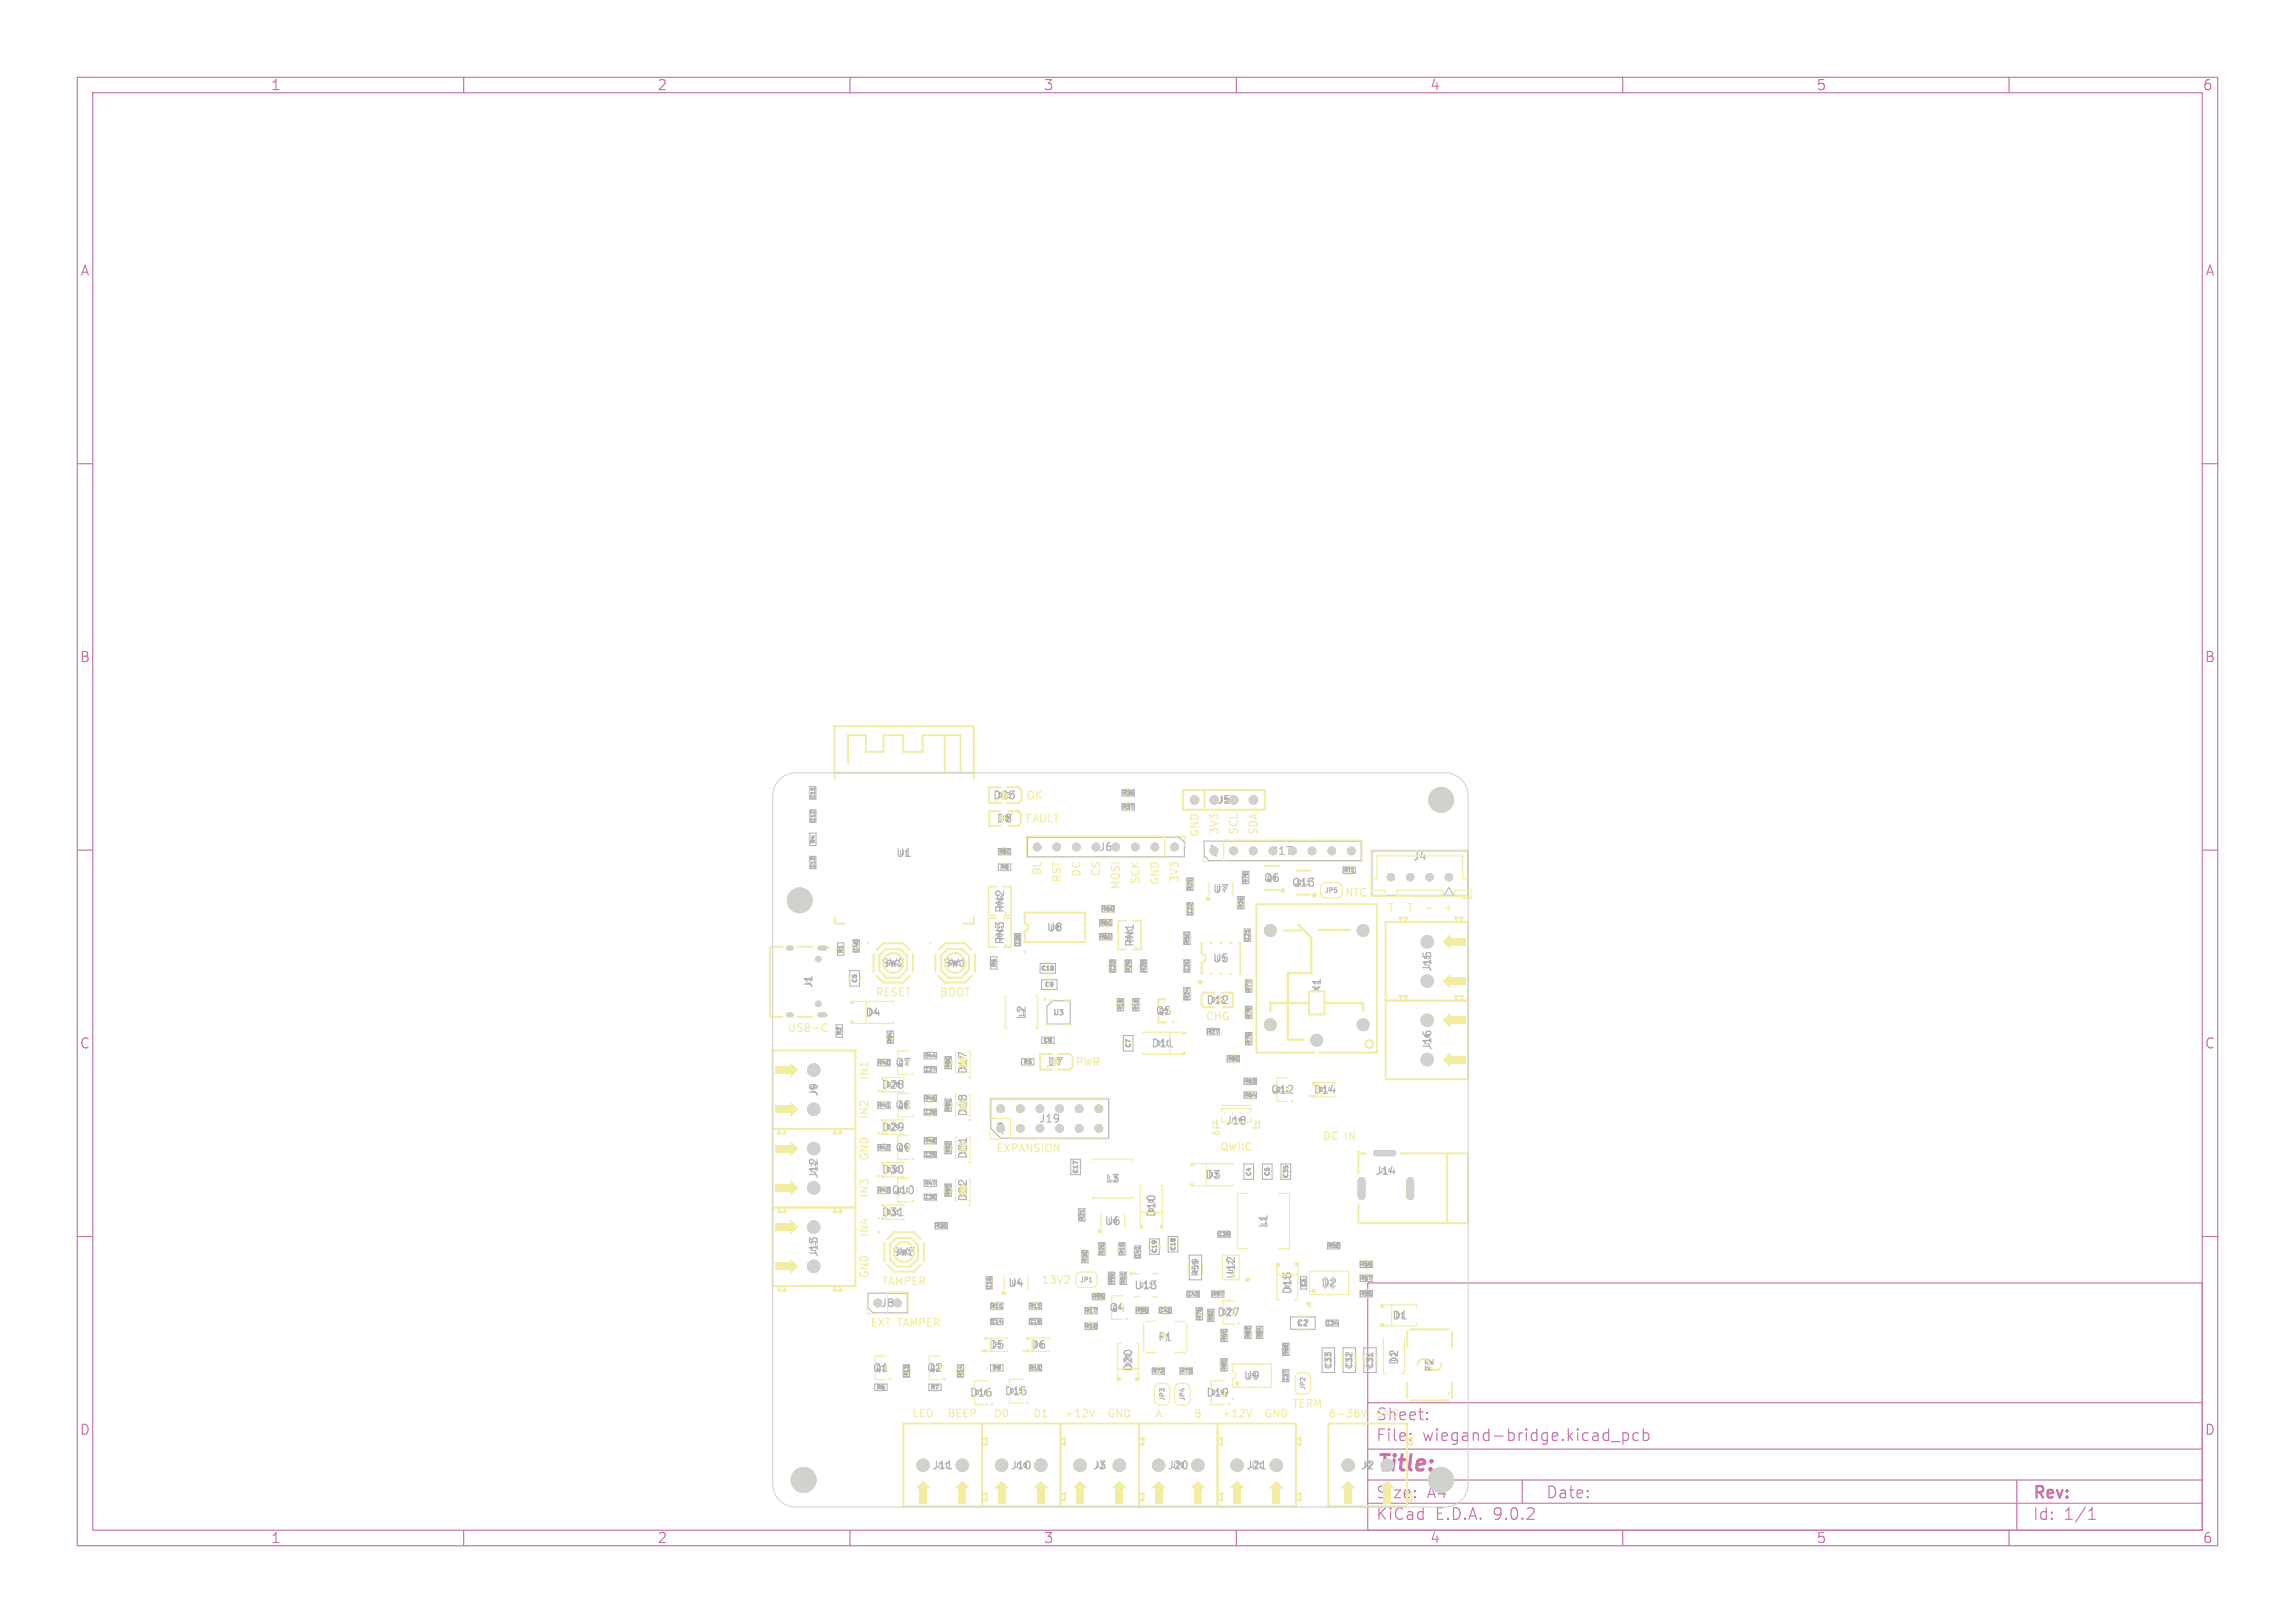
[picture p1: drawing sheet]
<svg xmlns="http://www.w3.org/2000/svg" width="297mm" height="210mm" viewBox="0 0 297 210" stroke-linecap="round" stroke-linejoin="round" font-family="sans-serif">
<defs><g id="words">
<text font-size="2.8" fill="#d0d2cd" x="178" y="190.9">Title:</text>
<g font-size="2.1" fill="#c872ab">
<text x="178" y="184">Sheet:</text>
<text x="178" y="186.7">File:</text>
<text x="184.1" y="186.7">wiegand-bridge.kicad_pcb</text>
<text x="178" y="196.9">KiCad</text>
<text x="184.7" y="194.1">A4</text>
<text x="185.7" y="196.9">E.D.A.</text>
<text x="193.3" y="196.9">9.0.2</text>
<text x="200" y="194.1">Date:</text>
<text x="263" y="194.3">Rev:</text>
<text x="263" y="196.9">Id:</text>
<text x="267.1" y="196.9">1/1</text>
</g>
<text font-size="2.1" fill="#f2eda1" x="178" y="194.1">Size:</text>
<g font-size="1.8" fill="#c872ab">
<text x="35" y="11.9">1</text>
<text x="85" y="11.9">2</text>
<text x="135" y="11.9">3</text>
<text x="185" y="11.9">4</text>
<text x="235" y="11.9">5</text>
<text x="285" y="11.9">6</text>
<text x="10.3" y="35.9">A</text>
<text x="285.4" y="35.9">A</text>
<text x="10.3" y="85.9">B</text>
<text x="285.3" y="85.9">B</text>
<text x="10.3" y="135.9">C</text>
<text x="285.3" y="135.9">C</text>
<text x="10.3" y="185.9">D</text>
<text x="285.3" y="185.9">D</text>
<text x="35" y="199.9">1</text>
<text x="85" y="199.9">2</text>
<text x="135" y="199.9">3</text>
<text x="185" y="199.9">4</text>
<text x="235" y="199.9">5</text>
<text x="285" y="199.9">6</text>
</g>
<g font-size="1.4" fill="#f2eda1">
<text x="128.4" y="103.6">D23</text>
<text x="128.9" y="106.6">D8</text>
<text x="132.6" y="106.6">FAULT</text>
<text x="132.8" y="103.6">OK</text>
<text x="134.9" y="113.4" transform="rotate(-90 134.9 113.4)">BL</text>
<text x="140" y="113.6" transform="rotate(-90 140 113.6)">DC</text>
<text x="142.6" y="113.5" transform="rotate(-90 142.6 113.5)">CS</text>
<text x="155.3" y="108.4" transform="rotate(-90 155.3 108.4)">GND</text>
<text x="157.9" y="108.1" transform="rotate(-90 157.9 108.1)">3V3</text>
<text x="160.4" y="108.1" transform="rotate(-90 160.4 108.1)">SCL</text>
<text x="162.9" y="108.2" transform="rotate(-90 162.9 108.2)">SDA</text>
<text x="130.1" y="118.2" transform="rotate(-90 130.1 118.2)">RN2</text>
<text x="137.5" y="114.3" transform="rotate(-90 137.5 114.3)">RST</text>
<text x="145.1" y="115.2" transform="rotate(-90 145.1 115.2)">MOSI</text>
<text x="147.6" y="114.5" transform="rotate(-90 147.6 114.5)">SCK</text>
<text x="150.2" y="114.6" transform="rotate(-90 150.2 114.6)">GND</text>
<text x="152.7" y="114.3" transform="rotate(-90 152.7 114.3)">3V3</text>
<text x="174" y="116.2">NTC</text>
<text x="179.5" y="118.2">T</text>
<text x="182" y="118.2">T</text>
<text x="186.8" y="118.2">+</text>
<text x="130.1" y="122.3" transform="rotate(-90 130.1 122.3)">RN3</text>
<text x="146.9" y="122.6" transform="rotate(-90 146.9 122.6)">RN1</text>
<text x="113.2" y="129.1">RESET</text>
<text x="121.5" y="129.1">BOOT</text>
<text x="149.5" y="131.5">Q5</text>
<text x="156" y="130.1">D12</text>
<text x="101.9" y="133.7">USB-C</text>
<text x="156" y="132.2">CHG</text>
<text x="112.6" y="139.8" transform="rotate(-90 112.6 139.8)">IN1</text>
<text x="114" y="141.1">D28</text>
<text x="115.8" y="143.7">Q8</text>
<text x="115.8" y="138.2">Q7</text>
<text x="125.3" y="139.1" transform="rotate(-90 125.3 139.1)">D17</text>
<text x="135.5" y="138.1">D7</text>
<text x="139.1" y="138.1">PWR</text>
<text x="169.9" y="141.7">D14</text>
<text x="112.6" y="144.9" transform="rotate(-90 112.6 144.9)">IN2</text>
<text x="114" y="146.6">D29</text>
<text x="115.8" y="149.2">Q9</text>
<text x="125.3" y="144.6" transform="rotate(-90 125.3 144.6)">D18</text>
<text x="128.8" y="149.3">EXPANSION</text>
<text x="157.8" y="149.1">QWIIC</text>
<text x="158.5" y="145.7">J18</text>
<text x="171.1" y="147.7">DC</text>
<text x="174.1" y="147.7">IN</text>
<text x="112.6" y="155.1" transform="rotate(-90 112.6 155.1)">IN3</text>
<text x="112.6" y="150.3" transform="rotate(-90 112.6 150.3)">GND</text>
<text x="114" y="152.1">D30</text>
<text x="125.3" y="155.6" transform="rotate(-90 125.3 155.6)">D22</text>
<text x="125.3" y="150.1" transform="rotate(-90 125.3 150.1)">D21</text>
<text x="112.6" y="160.1" transform="rotate(-90 112.6 160.1)">IN4</text>
<text x="114" y="157.6">D31</text>
<text x="112.6" y="165.5" transform="rotate(-90 112.6 165.5)">GND</text>
<text x="114" y="166.5">TAMPER</text>
<text x="134.7" y="166.3">13V2</text>
<text x="112.6" y="171.9">EXT TAMPER</text>
<text x="143.5" y="169.9">Q4</text>
<text x="149.8" y="173.7">F1</text>
<text x="112.9" y="177.7">Q1</text>
<text x="119.9" y="177.7">Q2</text>
<text x="118" y="183.6">LED</text>
<text x="122.5" y="183.6">BEEP</text>
<text x="125.4" y="180.9">D16</text>
<text x="128.5" y="183.6">D0</text>
<text x="129.9" y="180.7">D15</text>
<text x="133.6" y="183.6">D1</text>
<text x="137.7" y="183.6">+12V</text>
<text x="143.2" y="183.6">GND</text>
<text x="149.4" y="183.6">A</text>
<text x="154.4" y="183.6">B</text>
<text x="156" y="180.9">D19</text>
<text x="158" y="183.6">+12V</text>
<text x="163.5" y="183.6">GND</text>
<text x="167.2" y="182.3">TERM</text>
<text x="171.9" y="183.6">6-36V</text>
<text x="177.9" y="183.6">GND</text>
</g>
<g font-size="1.4" fill="#afafaf">
<text x="157.4" y="104.2">J5</text>
<text x="115.9" y="111.1">U1</text>
<text x="142.1" y="110.3">J6</text>
<text x="182.8" y="111.5">J4</text>
<text x="156.9" y="115.7">U7</text>
<text x="163.5" y="114.3">Q6</text>
<text x="167.1" y="114.9">Q13</text>
<text x="114" y="125.3">SW2</text>
<text x="122" y="125.3">SW1</text>
<text x="135.4" y="120.7">U8</text>
<text x="156.9" y="124.7">U5</text>
<text x="185.4" y="125.9" transform="rotate(-90 185.4 125.9)">J15</text>
<text x="105.3" y="128" transform="rotate(-90 105.3 128)">J1</text>
<text x="111.9" y="131.7">D4</text>
<text x="171.1" y="128.6" transform="rotate(-90 171.1 128.6)">K1</text>
<text x="132.9" y="132" transform="rotate(-90 132.9 132)">L2</text>
<text x="148.9" y="135.7">D11</text>
<text x="185.4" y="136" transform="rotate(-90 185.4 136)">J16</text>
<text x="106" y="142" transform="rotate(-90 106 142)">J9</text>
<text x="164.4" y="141.7">Q12</text>
<text x="134.4" y="145.5">J19</text>
<text x="106" y="152.6" transform="rotate(-90 106 152.6)">J12</text>
<text x="115.3" y="154.7">Q10</text>
<text x="143" y="153.2">L3</text>
<text x="155.9" y="152.7">D3</text>
<text x="177.9" y="152.2">J14</text>
<text x="142.9" y="158.7">U6</text>
<text x="149.7" y="157.6" transform="rotate(-90 149.7 157.6)">D10</text>
<text x="164.2" y="159" transform="rotate(-90 164.2 159)">L1</text>
<text x="106" y="162.8" transform="rotate(-90 106 162.8)">J13</text>
<text x="115.4" y="162.7">SW3</text>
<text x="130.4" y="166.7">U4</text>
<text x="146.7" y="167">U13</text>
<text x="160" y="165.6" transform="rotate(-90 160 165.6)">U12</text>
<text x="167.3" y="167.6" transform="rotate(-90 167.3 167.6)">D13</text>
<text x="157.4" y="170.5">D27</text>
<text x="180.1" y="170.9">D1</text>
<text x="127.9" y="174.7">D5</text>
<text x="133.3" y="174.7">D6</text>
<text x="146.7" y="177.6" transform="rotate(-90 146.7 177.6)">D20</text>
<text x="160.9" y="178.7">U9</text>
<text x="181.1" y="176.7" transform="rotate(-90 181.1 176.7)">D2</text>
<text x="185.7" y="177.6" transform="rotate(-90 185.7 177.6)">F2</text>
<text x="120.5" y="190.3">J11</text>
<text x="130.7" y="190.3">J10</text>
<text x="141.3" y="190.3">J3</text>
<text x="151" y="190.3">J20</text>
<text x="161.2" y="190.3">J21</text>
<text x="176" y="190.3">J2</text>
</g>
<g font-size="1.4" fill="#d0d2cd">
<text x="164.5" y="110.8">J17</text>
<text x="170.9" y="166.7">U2</text>
</g>
<g font-size="1.1" fill="#f2eda1">
<text x="155.3" y="165.3" transform="rotate(-90 155.3 165.3)">R59</text>
<text x="167.7" y="171.8">C2</text>
<text x="172.5" y="177.3" transform="rotate(-90 172.5 177.3)">C33</text>
<text x="175.2" y="177.3" transform="rotate(-90 175.2 177.3)">C32</text>
<text x="177.9" y="177.3" transform="rotate(-90 177.9 177.3)">C31</text>
</g>
<text font-size="1" fill="#afafaf" x="136.2" y="131.5">U3</text>
<g font-size=".8" fill="#f2eda1">
<text x="105.6" y="106.5" transform="rotate(-90 105.6 106.5)">C12</text>
<text x="105.6" y="103.5" transform="rotate(-90 105.6 103.5)">C11</text>
<text x="129.1" y="103.3">D23</text>
<text x="129.3" y="106.3">D8</text>
<text x="145.1" y="104.8">R37</text>
<text x="145.1" y="103">R36</text>
<text x="105.6" y="112.5" transform="rotate(-90 105.6 112.5)">C13</text>
<text x="105.6" y="109.3" transform="rotate(-90 105.6 109.3)">R4</text>
<text x="129.1" y="110.6">R81</text>
<text x="129.3" y="112.6">R8</text>
<text x="173.7" y="113">RT1</text>
<text x="142.2" y="119.8">R61</text>
<text x="142.5" y="118">R60</text>
<text x="154.4" y="118.5" transform="rotate(-90 154.4 118.5)">C22</text>
<text x="154.4" y="115.3" transform="rotate(-90 154.4 115.3)">R25</text>
<text x="161" y="117.7" transform="rotate(-90 161 117.7)">R26</text>
<text x="161.6" y="114.5" transform="rotate(-90 161.6 114.5)">R76</text>
<text x="109.2" y="123.5" transform="rotate(-90 109.2 123.5)">R1</text>
<text x="111.2" y="123.3" transform="rotate(-90 111.2 123.3)">C40</text>
<text x="129" y="125.3" transform="rotate(-90 129 125.3)">R5</text>
<text x="132.1" y="122.5" transform="rotate(-90 132.1 122.5)">C36</text>
<text x="134.7" y="125.7">C10</text>
<text x="142.2" y="121.6">R62</text>
<text x="144.4" y="125.9" transform="rotate(-90 144.4 125.9)">C23</text>
<text x="146.4" y="125.9" transform="rotate(-90 146.4 125.9)">R29</text>
<text x="148.4" y="125.9" transform="rotate(-90 148.4 125.9)">R28</text>
<text x="154" y="125.9" transform="rotate(-90 154 125.9)">C20</text>
<text x="154" y="122.3" transform="rotate(-90 154 122.3)">R50</text>
<text x="161.8" y="121.9" transform="rotate(-90 161.8 121.9)">C21</text>
<text x="111" y="127.3" transform="rotate(-90 111 127.3)">C6</text>
<text x="135.1" y="127.8">C9</text>
<text x="145.4" y="130.9" transform="rotate(-90 145.4 130.9)">R15</text>
<text x="147.4" y="130.9" transform="rotate(-90 147.4 130.9)">R16</text>
<text x="154" y="129.5" transform="rotate(-90 154 129.5)">R24</text>
<text x="156.7" y="129.8">D12</text>
<text x="162" y="131.9" transform="rotate(-90 162 131.9)">R78</text>
<text x="162" y="128.5" transform="rotate(-90 162 128.5)">R77</text>
<text x="109" y="134.1" transform="rotate(-90 109 134.1)">R2</text>
<text x="113.5" y="137.9">R40</text>
<text x="115.6" y="135.1" transform="rotate(-90 115.6 135.1)">R94</text>
<text x="119.5" y="137">R44</text>
<text x="132.3" y="137.8">R3</text>
<text x="134.9" y="135">C8</text>
<text x="135.9" y="137.8">D7</text>
<text x="146.4" y="135.7" transform="rotate(-90 146.4 135.7)">C7</text>
<text x="156.1" y="133.9">R27</text>
<text x="158.7" y="137.4">R80</text>
<text x="162" y="135.3" transform="rotate(-90 162 135.3)">R79</text>
<text x="113.5" y="143.4">R41</text>
<text x="119.5" y="142.5">R45</text>
<text x="119.5" y="138.8">C27</text>
<text x="123.1" y="143.9" transform="rotate(-90 123.1 143.9)">R91</text>
<text x="123.1" y="138.4" transform="rotate(-90 123.1 138.4)">R90</text>
<text x="125" y="143.9" transform="rotate(-90 125 143.9)">D18</text>
<text x="125" y="138.4" transform="rotate(-90 125 138.4)">D17</text>
<text x="160.9" y="140.3">R63</text>
<text x="160.9" y="142.1">R64</text>
<text x="165" y="141.4">Q12</text>
<text x="113.5" y="148.9">R42</text>
<text x="119.5" y="144.3">C28</text>
<text x="119.5" y="148">R46</text>
<text x="119.5" y="149.8">C29</text>
<text x="123.1" y="149.4" transform="rotate(-90 123.1 149.4)">R92</text>
<text x="125" y="149.4" transform="rotate(-90 125 149.4)">D21</text>
<text x="113.5" y="154.4">R43</text>
<text x="115.9" y="154.4">Q10</text>
<text x="119.5" y="155.3">C30</text>
<text x="119.5" y="153.5">R47</text>
<text x="123.1" y="154.9" transform="rotate(-90 123.1 154.9)">R93</text>
<text x="125" y="154.9" transform="rotate(-90 125 154.9)">D22</text>
<text x="139.6" y="151.9" transform="rotate(-90 139.6 151.9)">C17</text>
<text x="162" y="152.3" transform="rotate(-90 162 152.3)">C4</text>
<text x="164.4" y="152.3" transform="rotate(-90 164.4 152.3)">C5</text>
<text x="166.8" y="152.5" transform="rotate(-90 166.8 152.5)">C35</text>
<text x="120.9" y="159">R35</text>
<text x="140.4" y="158.1" transform="rotate(-90 140.4 158.1)">R21</text>
<text x="152.2" y="161.9" transform="rotate(-90 152.2 161.9)">C18</text>
<text x="157.5" y="160.1">C39</text>
<text x="171.7" y="161.6">R58</text>
<text x="128.4" y="166.9" transform="rotate(-90 128.4 166.9)">C16</text>
<text x="140.8" y="163.5" transform="rotate(-90 140.8 163.5)">R30</text>
<text x="143" y="162.5" transform="rotate(-90 143 162.5)">R20</text>
<text x="144.3" y="166.3" transform="rotate(-90 144.3 166.3)">R96</text>
<text x="145.6" y="162.5" transform="rotate(-90 145.6 162.5)">R19</text>
<text x="145.8" y="166.3" transform="rotate(-90 145.8 166.3)">R51</text>
<text x="147.6" y="162.9" transform="rotate(-90 147.6 162.9)">C41</text>
<text x="149.8" y="162.2" transform="rotate(-90 149.8 162.2)">C19</text>
<text x="153.5" y="167.9">C43</text>
<text x="156.7" y="167.9">R97</text>
<text x="159.7" y="165" transform="rotate(-90 159.7 165)">U12</text>
<text x="169.1" y="166.7" transform="rotate(-90 169.1 166.7)">C3</text>
<text x="175.9" y="165.8">R57</text>
<text x="175.9" y="167.8">R55</text>
<text x="175.9" y="164">R56</text>
<text x="128.1" y="171.4">C14</text>
<text x="128.1" y="169.4">R11</text>
<text x="133.1" y="169.4">R12</text>
<text x="133.1" y="171.4">C15</text>
<text x="140.3" y="170">R17</text>
<text x="140.3" y="172">R18</text>
<text x="141.2" y="168.2">R99</text>
<text x="146.9" y="170">R95</text>
<text x="149.9" y="170">C42</text>
<text x="150.2" y="173.4">F1</text>
<text x="155.6" y="170.9" transform="rotate(-90 155.6 170.9)">R75</text>
<text x="157.1" y="171.1" transform="rotate(-90 157.1 171.1)">R82</text>
<text x="158.1" y="170.2">D27</text>
<text x="158.8" y="173.7" transform="rotate(-90 158.8 173.7)">R65</text>
<text x="161.9" y="173.3" transform="rotate(-90 161.9 173.3)">R83</text>
<text x="163.4" y="173.3" transform="rotate(-90 163.4 173.3)">R84</text>
<text x="171.5" y="171.6">C34</text>
<text x="113.3" y="179.9">R6</text>
<text x="117.7" y="178.3" transform="rotate(-90 117.7 178.3)">R13</text>
<text x="120.3" y="179.9">R7</text>
<text x="124.7" y="178.3" transform="rotate(-90 124.7 178.3)">R14</text>
<text x="128.3" y="177.4">R9</text>
<text x="133.1" y="177.4">R10</text>
<text x="149" y="177.8">R72</text>
<text x="152.6" y="177.8">R73</text>
<text x="158.8" y="177.5" transform="rotate(-90 158.8 177.5)">R85</text>
<text x="166.8" y="178.9" transform="rotate(-90 166.8 178.9)">C37</text>
<text x="166.8" y="175.5" transform="rotate(-90 166.8 175.5)">R68</text>
</g>
<g font-size=".8" fill="#afafaf">
<text x="157.8" y="103.9">J5</text>
<text x="116.3" y="110.8">U1</text>
<text x="152.4" y="110.2" transform="rotate(-90 152.4 110.2)">J6</text>
<text x="157.5" y="111" transform="rotate(-90 157.5 111)">J17</text>
<text x="186.9" y="113.9">J4</text>
<text x="129.8" y="117.6" transform="rotate(-90 129.8 117.6)">RN2</text>
<text x="157.3" y="115.4">U7</text>
<text x="163.9" y="114">Q6</text>
<text x="167.7" y="114.6">Q13</text>
<text x="171.4" y="115.6">JP5</text>
<text x="114.6" y="125">SW2</text>
<text x="122.6" y="125">SW1</text>
<text x="129.8" y="121.7" transform="rotate(-90 129.8 121.7)">RN3</text>
<text x="135.8" y="120.4">U8</text>
<text x="146.6" y="122" transform="rotate(-90 146.6 122)">RN1</text>
<text x="157.3" y="124.4">U5</text>
<text x="185.1" y="125.3" transform="rotate(-90 185.1 125.3)">J15</text>
<text x="105" y="127.6" transform="rotate(-90 105 127.6)">J1</text>
<text x="112.3" y="131.4">D4</text>
<text x="132.6" y="131.6" transform="rotate(-90 132.6 131.6)">L2</text>
<text x="149.9" y="131.2">Q5</text>
<text x="170.8" y="128.2" transform="rotate(-90 170.8 128.2)">K1</text>
<text x="116.2" y="137.9">Q7</text>
<text x="149.6" y="135.4">D11</text>
<text x="185.1" y="135.4" transform="rotate(-90 185.1 135.4)">J16</text>
<text x="105.7" y="141.6" transform="rotate(-90 105.7 141.6)">J9</text>
<text x="114.7" y="140.8">D28</text>
<text x="116.2" y="143.4">Q8</text>
<text x="170.6" y="141.4">D14</text>
<text x="114.7" y="146.3">D29</text>
<text x="116.2" y="148.9">Q9</text>
<text x="129.9" y="146.9" transform="rotate(-90 129.9 146.9)">J19</text>
<text x="159.1" y="145.4">J18</text>
<text x="105.7" y="152" transform="rotate(-90 105.7 152)">J12</text>
<text x="114.7" y="151.8">D30</text>
<text x="143.4" y="152.9">L3</text>
<text x="156.3" y="152.4">D3</text>
<text x="178.5" y="151.9">J14</text>
<text x="114.7" y="157.3">D31</text>
<text x="143.3" y="158.4">U6</text>
<text x="149.4" y="156.9" transform="rotate(-90 149.4 156.9)">D10</text>
<text x="163.9" y="158.6" transform="rotate(-90 163.9 158.6)">L1</text>
<text x="105.7" y="162.2" transform="rotate(-90 105.7 162.2)">J13</text>
<text x="116" y="162.4">SW3</text>
<text x="130.8" y="166.4">U4</text>
<text x="139.7" y="166">JP1</text>
<text x="147.3" y="166.7">U13</text>
<text x="167" y="166.9" transform="rotate(-90 167 166.9)">D13</text>
<text x="114" y="169.2" transform="rotate(-90 114 169.2)">J8</text>
<text x="143.9" y="169.6">Q4</text>
<text x="180.5" y="170.6">D1</text>
<text x="113.3" y="177.4">Q1</text>
<text x="120.3" y="177.4">Q2</text>
<text x="128.3" y="174.4">D5</text>
<text x="133.7" y="174.4">D6</text>
<text x="146.4" y="176.9" transform="rotate(-90 146.4 176.9)">D20</text>
<text x="161.3" y="178.4">U9</text>
<text x="169" y="179.9" transform="rotate(-90 169 179.9)">JP2</text>
<text x="180.8" y="176.3" transform="rotate(-90 180.8 176.3)">D2</text>
<text x="185.4" y="177.2" transform="rotate(-90 185.4 177.2)">F2</text>
<text x="126.1" y="180.6">D16</text>
<text x="130.6" y="180.4">D15</text>
<text x="150.8" y="181.3" transform="rotate(-90 150.8 181.3)">JP3</text>
<text x="153.4" y="181.3" transform="rotate(-90 153.4 181.3)">JP4</text>
<text x="156.7" y="180.6">D19</text>
<text x="121.1" y="190">J11</text>
<text x="131.3" y="190">J10</text>
<text x="141.7" y="190">J3</text>
<text x="151.6" y="190">J20</text>
<text x="161.8" y="190">J21</text>
<text x="176.4" y="190">J2</text>
</g>
<text font-size=".8" fill="#d0d2cd" x="171.3" y="166.4">U2</text>
</g></defs>
<g fill="none" stroke="#c872ab" stroke-width=".15">
<path d="M10 10h277v190h-277zM12 12h273v186h-273zM60 10v2M110 10v2M160 10v2M210 10v2M260 10v2M10 60h2M285 60h2M10 110h2M285 110h2M10 160h2"/>
<path d="M177 166h108v32h-108zM285 160h2M60 198v2M110 198v2M160 198v2M177 194.5h108M177 191.5h108M177 187.5h108M177 181.5h108M182.5 186.3h.1l-.1 .1M182.5 186.3v.1M182.5 185.5v.1"/>
<path d="M182.5 185.5h.1l-.1 .1M184.7 183.6v.1M184.7 183.6h-.1l.1 .1M184.7 182.8v.1M184.7 182.8h-.1l.1 .1M197 191.5v3M208.5 186.5h1.2M210 198v2M210 185.4v1.5M210 185.5l.5-.1 .2 .3v.4l-.1 .2-.1 .1-.5-.1M212 185.5l-.4-.1-.3 .3v.4l.2 .2 .1 .1 .4-.1M212.7 185.5l.4-.1 .3 .3v.4l-.2 .2-.1 .1-.4-.1"/>
<path d="M212.7 184.9v1.5M260 198v2M261 191.5v6.5M270.3 196.6h.9M270.3 195.5l.4-.4v1.5"/>
</g>
<g fill="none" stroke="#afafaf" stroke-width=".15">
<path d="M102.7 116v1M102.7 116.4h.6M103.3 116v1M103.7 117h.6M103.7 116.2l.3-.2v1M185.7 103v1M185.7 103.4h.6M186.3 103v1M186.7 103.1l.4-.1 .2 .1v.1l-.6 .8h.6M151.2 135.5h.6M116.3 157.3h.6M125.1 147.2v.6"/>
<path d="M114.5 168.1v.7v.1l-.2 .2M115.2 168.5l-.2-.2 .2-.2h.1l.2 .1-.2 .3M115.2 168.5l-.2 .2v.3l.2 .1 .2-.1 .1-.1v-.3l-.2-.1M115.2 168.5h.1M103.2 191.4h.6M103.2 191v1M103.8 191v1M104.2 191h.6l-.3 .3 .3 .1v.5l-.2 .1-.4-.1M122.6 190.1h.5M163.2 190.1h.6M185.7 191v1M185.7 191.4h.6"/>
<path d="M186.3 191v1M187 190.9l-.3 .7h.7M187.2 191.3v.7"/>
</g>
<g fill="none" stroke="#afafaf" stroke-width=".13">
<path d="M103 116.2v.6M103 116.5h.4M103.4 116.2v.6M103.6 116.8h.4M103.6 116.3l.2-.1v.6M104.8 109.4v-1.6h.8v1.6M104.8 103.4v-1.6h.8v1.6M104.8 104.8v1.6M104.8 110.8v1.6M105.5 101.8v.4M105.6 104.8v1.6M105.6 110.8v1.6"/>
<path d="M129.2 111.8h1.6v.8h-1.6M129.2 109.8h1.6v.8h-1.6M130.4 110.5h.4M132.9 108.3h19.7l.7 .7v1.9h-20.4zM142.3 119h1.6v.8h-1.6M142.6 117.2h1.6M142.6 118h1.6M143.5 119.7h.4M145.2 104h1.6M145.2 104.8h1.6M145.2 102.2h1.6M145.2 103h1.6"/>
<path d="M153.6 113.6v1.6M153.6 116.8v1.6M154.4 116.8v1.6M154.4 113.6v1.6M155.8 108.8h20.3v2.6h-19.6l-.7-.7zM160.2 116v1.6M160.8 112.8v1.6M161 116v1.6M161.6 112.8v1.6M173.8 112.2h1.6M173.8 113h1.6M177.6 110.1h12.3v5.8h-12.3z"/>
<path d="M186 103.2v.6M186 103.5h.4M186.4 103.2v.6M186.6 103.2h.3l.1 .1-.4 .5h.4M186.9 115.9l.6-1 .6 1M108.2 134.2v-1.6h.8v1.6M108.4 123.6v-1.6h.8v1.6M110 125.6h1.2v2h-1.2zM110.4 121.6v1.6M111.2 121.6v1.6M113.6 137.1h1.6M113.6 137.9h1.6"/>
<path d="M114.8 133.4v1.6M115.6 133.4v1.6M119.6 136.2h1.6M119.6 137h1.6M119.6 138h1.6M119.6 138.8h1.6M122.3 136.7v1.6M123.1 136.7v1.6M128.2 125.4v-1.6h.8v1.6M131.3 120.8v1.6M132.1 120.8v1.6M132.2 137h1.6v.8h-1.6"/>
<path d="M134.6 124.7h2v1.2h-2zM134.8 134.2h1.6v.8h-1.6M134.8 126.8h2v1.2h-2zM136.2 129.5h2.3v3h-3v-2.3zM142.3 120.8h1.6M142.3 121.6h1.6M143.6 124.2v1.6M144.4 124.2v1.6M144.6 129.2v1.6M145.4 134h1.2v2h-1.2zM145.4 129.2v1.6M145.6 124.2v1.6"/>
<path d="M146.4 124.2v1.6M146.6 129.2v1.6M147.4 129.2v1.6M147.6 124.2v1.6M148.4 124.2v1.6M153.2 120.6v1.6M153.2 127.8v1.6M153.2 124.2v1.6M154 124.2v1.6M154 120.6v1.6M154 127.8v1.6M156.2 133.1h1.6"/>
<path d="M156.2 133.9h1.6M158.8 136.6h1.6M158.8 137.4h1.6M161 139.5h1.6M161 121.8v-1.6h.8v1.6M161.2 126.8v1.6M161.2 130.2v1.6M161.2 133.6v1.6M161.7 120.2v.4M162 126.8v1.6M162 130.2v1.6M162 133.6v1.6"/>
<path d="M113.6 142.6h1.6v.8h-1.6M113.6 153.6h1.6M113.6 154.4h1.6M113.6 148.1h1.6M113.6 148.9h1.6M114.8 143.3h.4M119.6 154.5h1.6M119.6 155.3h1.6M119.6 143.5h1.6M119.6 144.3h1.6M119.6 147.2h1.6M119.6 148h1.6"/>
<path d="M119.6 141.7h1.6M119.6 142.5h1.6M119.6 152.7h1.6M119.6 153.5h1.6M119.6 149h1.6M119.6 149.8h1.6M121 158.2h1.6M121 159h1.6M122.3 143.8v-1.6h.8v1.6M122.3 147.7v1.6M122.3 153.2v1.6M123 142.2v.4"/>
<path d="M123.1 147.7v1.6M123.1 153.2v1.6M128.2 142.2h15.3v5.1h-14l-1.3-1.3zM138.6 150h1.2v2h-1.2zM139.6 158v-1.6h.8v1.6M140.3 156.4v.4M157.6 159.3h1.6M161 150.6h1.2v2h-1.2zM161 140.3h1.6M161 141.3h1.6M161 142.1h1.6M163.4 150.6h1.2v2h-1.2z"/>
<path d="M165.8 150.6h1.2v2h-1.2zM112.3 167.3h5.1v2.6h-4.4l-.7-.7zM113.2 179.1h1.6v.8h-1.6M116.9 176.6v1.6M117.7 176.6v1.6M120.2 179.1h1.6v.8h-1.6M123.9 176.6v1.6M124.7 176.6v1.6M127.6 165.2v1.6M128.2 168.6h1.6v.8h-1.6M128.2 170.6h1.6M128.2 171.4h1.6"/>
<path d="M128.2 176.6h1.6v.8h-1.6M128.4 165.2v1.6M129.4 169.3h.4M133.2 168.6h1.6M133.2 169.4h1.6M133.2 170.6h1.6M133.2 171.4h1.6M133.2 176.6h1.6M133.2 177.4h1.6M140 161.8v1.6M140.4 169.2h1.6M140.4 170h1.6"/>
<path d="M140.4 171.2h1.6M140.4 172h1.6M140.8 161.8v1.6M141 165.9h.3M141.3 167.4h1.6M141.3 168.2h1.6M142.2 160.8v1.6M143 160.8v1.6M143.4 164.6v1.6M144.3 164.6v1.6M144.8 160.8v1.6M144.9 166.2v-1.6h.9v1.6"/>
<path d="M145.6 160.8v1.6M145.6 164.6v.4M146.8 162.8v-1.6h.8v1.6M147 169.1h1.6M147 170h1.6M147.5 161.2v.4M148.8 160.3h1.2v2h-1.2zM149.1 177h1.6M149.1 177.8h1.6M150 169.2h1.6M150 170h1.6M151.2 160h1.2v2h-1.2z"/>
<path d="M152.7 177h1.6M152.7 177.8h1.6M153.6 167.1h1.6M153.6 167.9h1.6M153.9 162.4h1.6v3.2h-1.6zM154.8 169.2v1.6M155.6 169.2v1.6M156.3 169.4v1.6M156.8 167h1.6M156.8 167.9h1.6M157.6 160.1h1.6M158 172v1.6"/>
<path d="M158 175.8v1.6M158.8 172v1.6M158.8 175.8v1.6M161.1 171.6v1.6M161.9 171.6v1.6M162.6 171.6v1.6M163.4 171.6v1.6M166 173.8v1.6M166 177.2v1.6M166.8 177.2v1.6M166.8 173.8v1.6M167 170.4h3.2v1.6h-3.2z"/>
<path d="M168.3 166.8v-1.6h.8v1.6M171.1 174.4h1.6v3.2h-1.6zM171.6 170.8h1.6M171.6 171.6h1.6M171.8 160.8h1.6M171.8 161.6h1.6M173.8 174.4h1.6v3.2h-1.6zM176 165h1.6M176 165.8h1.6M176 167h1.6M176 167.8h1.6M176 163.2h1.6"/>
<path d="M176 164h1.6M176.5 174.4h1.6v3.2h-1.6zM177.7 175v.4M103.5 191.5h.4M103.5 191.2v.6M103.9 191.2v.6M104.1 191.2h.4l-.2 .2 .2 .1v.2h-.4M186 191.2v.6M186 191.5h.4M186.4 191.2v.6M186.8 191.1l-.2 .5h.4M186.9 191.4v.4"/>
</g>
<g fill="none" stroke="#afafaf" stroke-width=".3">
<circle cx="164.4" cy="132.6" r=".15"/>
<circle cx="176.4" cy="132.6" r=".15"/>
</g>
<g fill="#afafaf" stroke="#afafaf" stroke-width=".13">
<circle cx="139.8" cy="189.6" r=".8"/>
<circle cx="144.9" cy="189.6" r=".8"/>
<circle cx="103.5" cy="116.5" r="1.6"/>
<circle cx="176.4" cy="132.6" r=".76"/>
<circle cx="176.4" cy="120.4" r=".76"/>
<circle cx="164.4" cy="120.4" r=".76"/>
<circle cx="164.4" cy="132.6" r=".76"/>
<circle cx="170.4" cy="134.6" r=".76"/>
<circle cx="105.3" cy="148.6" r=".8"/>
<circle cx="105.3" cy="153.7" r=".8"/>
<circle cx="184.7" cy="126.9" r=".8"/>
<circle cx="184.7" cy="121.9" r=".8"/>
<circle cx="186.5" cy="191.5" r="1.6"/>
<circle cx="105.3" cy="138.5" r=".8"/>
<circle cx="105.3" cy="143.5" r=".8"/>
<circle cx="184.7" cy="137.1" r=".8"/>
<circle cx="184.7" cy="132" r=".8"/>
<circle cx="160.1" cy="189.6" r=".8"/>
<circle cx="165.2" cy="189.6" r=".8"/>
<circle cx="105.3" cy="158.8" r=".8"/>
<circle cx="105.3" cy="163.9" r=".8"/>
<circle cx="152" cy="109.6" r=".5"/>
<circle cx="149.5" cy="109.6" r=".5"/>
<circle cx="146.9" cy="109.6" r=".5"/>
<circle cx="144.4" cy="109.6" r=".5"/>
<circle cx="141.8" cy="109.6" r=".5"/>
<circle cx="139.3" cy="109.6" r=".5"/>
<circle cx="136.8" cy="109.6" r=".5"/>
<circle cx="134.2" cy="109.6" r=".5"/>
<circle cx="119.5" cy="189.6" r=".8"/>
<circle cx="124.5" cy="189.6" r=".8"/>
<circle cx="154.6" cy="103.5" r=".55"/>
<circle cx="157.1" cy="103.5" r=".55"/>
<circle cx="159.7" cy="103.5" r=".55"/>
<circle cx="162.2" cy="103.5" r=".55"/>
<circle cx="174.5" cy="189.6" r=".8"/>
<circle cx="105.9" cy="124.1" r=".35"/>
<circle cx="105.9" cy="129.9" r=".35"/>
<circle cx="187.5" cy="113.5" r=".47"/>
<circle cx="185" cy="113.5" r=".47"/>
<circle cx="182.5" cy="113.5" r=".47"/>
<circle cx="180" cy="113.5" r=".47"/>
<circle cx="113.6" cy="168.6" r=".5"/>
<circle cx="116.1" cy="168.6" r=".5"/>
<circle cx="157.1" cy="110.1" r=".5"/>
<circle cx="159.6" cy="110.1" r=".5"/>
<circle cx="162.2" cy="110.1" r=".5"/>
<circle cx="167.3" cy="110.1" r=".5"/>
<circle cx="169.8" cy="110.1" r=".5"/>
<circle cx="172.3" cy="110.1" r=".5"/>
<circle cx="174.9" cy="110.1" r=".5"/>
<circle cx="186.5" cy="103.5" r="1.6"/>
<circle cx="104" cy="191.5" r="1.6"/>
<circle cx="149.9" cy="189.6" r=".8"/>
<circle cx="155" cy="189.6" r=".8"/>
<circle cx="129.5" cy="146" r=".5"/>
<circle cx="129.5" cy="143.5" r=".5"/>
<circle cx="132" cy="146" r=".5"/>
<circle cx="132" cy="143.5" r=".5"/>
<circle cx="134.6" cy="146" r=".5"/>
<circle cx="134.6" cy="143.5" r=".5"/>
<circle cx="137.1" cy="146" r=".5"/>
<circle cx="137.1" cy="143.5" r=".5"/>
<circle cx="139.7" cy="146" r=".5"/>
<circle cx="139.7" cy="143.5" r=".5"/>
<circle cx="142.2" cy="146" r=".5"/>
<circle cx="142.2" cy="143.5" r=".5"/>
<circle cx="129.6" cy="189.6" r=".8"/>
<circle cx="134.7" cy="189.6" r=".8"/>
</g>
<path d="M102 122.7h.4M102 131.3h.4M106.1 122.7h.7M106.1 131.3h.7" fill="none" stroke="#afafaf" stroke-width=".6"/>
<path d="M178.1 149.2h2.2" fill="none" stroke="#afafaf" stroke-width=".8"/>
<path d="M176.2 152.8v2M182.5 152.8v2" fill="none" stroke="#afafaf" stroke-width="1"/>
<path d="M184.6 117.5h.8M106.6 132.5h.2l.2 .1M107 133.4l-.2 .1-.2-.1M112.3 137.4v.6M161.6 139.4h.4M114.2 155.9h2.8v.2M114.7 156v1.7M117 157.6v.2h-2.8M158.2 162.4h2.2v3.2h-2.2zM141.7 182.4l-.3 1M162 182.4l-.3 1M176.2 182.4l.3 1 .3-1" fill="none" stroke="#f2eda1" stroke-width=".15"/>
<circle cx="161.4" cy="165.6" r=".15" fill="none" stroke="#f2eda1" stroke-width=".3"/>
<g fill="#f2eda1" stroke="#f2eda1" stroke-width=".13">
<circle cx="161.8" cy="165.5" r=".1"/>
<circle cx="113.7" cy="157.7" r=".11"/>
</g>
<path d="M114 155.8h.3v.4h-.3z" fill="#f2eda1"/>
<path d="M104.7 102.5v.2M143.2 117.1h.4M122.2 153.8v.4" fill="none" stroke="#f2eda1" stroke-width=".15"/>
<path d="M137.2 184.2h10.2v10.7h-10.2zM147.4 193.5l.6-.3v1l-.6-.3M147.4 186.3l.6-.3v1l-.6-.3" fill="none" stroke="#f2eda1" stroke-width=".25"/>
<circle cx="137.2" cy="194.9" r=".1" fill="#f2eda1" stroke="#f2eda1" stroke-width=".13"/>
<g fill="#f2eda1">
<path d="M139.8 191.6l1 1h-2z"/>
<path d="M144.9 191.6l1 1h-2z"/>
<path d="M139.3 192.6h1v2h-1z"/>
<path d="M144.4 192.6h1v2h-1z"/>
</g>
<g fill="none" stroke="#f2eda1" stroke-width=".25">
<path d="M163.7 112.1h1.8M163.7 115.2h1.8M121 123.4v2.4M121.4 126.3l.9 .9h2.6l.9-.9M121.4 122.9l.9-.8h2.6l.9 .8M122.6 122.8h1.9l.9 .9v1.8l-1 1h-1.7l-.9-.9v-2zM126.2 123.4v2.4"/>
<circle cx="123.6" cy="124.6" r="1.28"/>
</g>
<g fill="#f2eda1" stroke="#f2eda1" stroke-width=".13">
<circle cx="120.4" cy="122" r=".1"/>
<circle cx="118.1" cy="144.4" r=".11"/>
<circle cx="125.5" cy="150.4" r=".1"/>
<circle cx="166" cy="115" r=".11"/>
<circle cx="166" cy="115.3" r=".24"/>
<circle cx="169.6" cy="141.8" r=".11"/>
</g>
<path d="M135.5 134.1h.2M116.2 143.5v1h1.4M117.6 141.5h-1.4v1M123.7 149.9h.2M123.9 147.1h-.2v2.8M125.3 147.1h.2v2.8M170.1 140.1h2.8v.2M170.1 141.9h2.8M170.6 140.1v1.8M141 169.1h.4M154.7 169.8v.4" fill="none" stroke="#f2eda1" stroke-width=".15"/>
<path d="M169.9 140h.3v.3h-.3z" fill="#f2eda1"/>
<path d="M135.3 124.6h.6M127.6 173.1h2.8v.2M128.2 173.1v1.8M128.3 173.1v1.8M130.4 174.7v.2h-2.8M139.9 162.4v.4M153.8 163.3v1.4" fill="none" stroke="#f2eda1" stroke-width=".15"/>
<circle cx="127.1" cy="174.8" r=".1" fill="#f2eda1" stroke="#f2eda1" stroke-width=".13"/>
<g fill="#f2eda1">
<path d="M127.4 173.1h.3v.3h-.3z"/>
<path d="M127.4 174.6h.3v.3h-.3z"/>
</g>
<path d="M154.4 150.6h5.2v.2M156.1 150.6v2.8M159.6 153.2v.2h-5.2M153.3 176.9h.4" fill="none" stroke="#f2eda1" stroke-width=".15"/>
<circle cx="154.4" cy="153.3" r=".11" fill="#f2eda1" stroke="#f2eda1" stroke-width=".13"/>
<g fill="#f2eda1">
<path d="M154 150.5h.5v.4h-.5z"/>
<path d="M154 153.1h.5v.4h-.5z"/>
</g>
<g fill="none" stroke="#f2eda1" stroke-width=".15">
<path d="M145.8 103.9h.4M160.1 116.6v.4M174.4 112.1h.4M109.9 126.3v.6M131.2 121.5v.2M132.8 136.9h.4M142.9 120.7h.4M161.1 130.8v.4M120.3 154.4h.2M122.2 148.3v.4M161.6 141.2h.4M113.8 179h.4"/>
<path d="M133.8 168.5h.4M141.9 167.2h.5M146.8 164.8h.7M146.8 167.8h.7M149.1 164.8h.7M149.1 167.8h.7M151.1 160.7v.6M156.2 170v.4M159.5 176.5h5v3h-5v-1.1a.44 .44 0 0 0 .4-.4 .44 .44 0 0 0-.4-.4zM162.5 172.2v.4M165.9 174.4v.4M172.4 160.7h.4"/>
<path d="M176.6 164.9h.4M176.6 166.9h.4"/>
</g>
<g fill="none" stroke="#f2eda1" stroke-width=".25">
<path d="M166.1 120.4h2.3M169.4 128.3h2v3h-2zM170.1 136.2h-7.5v-19.2h15.6v19.2h-7.5M100 146.1h10.7v10.1h-10.7zM101 156.2l-.3 .6h1l-.3-.6M108.2 156.2l-.3 .6h1l-.3-.6M182.1 172.3v2M182.1 178.9v2M182.5 172h5M186.5 176.4a.8 .8 0 0 1-.8 .9 .8 .8 0 0 1-.7-1 .76 .76 0 0 0-.9-.4 .76 .76 0 0 0-.6 .7M187.9 172.3v2M187.9 178.9v2"/>
<path d="M182.5 181.2h5"/>
<circle cx="177.2" cy="135.1" r=".5"/>
</g>
<g fill="none" stroke="#f2eda1" stroke-width=".3">
<path d="M168.1 119.7l1.6 1.7v4.5h-3v8.6h1.9M169.3 129.8h-4.9v1M170.7 120.3h4M171.4 129.8h5v1"/>
<circle cx="160.1" cy="179" r=".15"/>
</g>
<g fill="#f2eda1" stroke="#f2eda1" stroke-width=".13">
<circle cx="178.2" cy="136.2" r=".11"/>
<circle cx="146.4" cy="164.8" r=".15"/>
<circle cx="146.8" cy="164.8" r=".1"/>
<circle cx="187.5" cy="180.3" r=".1"/>
<circle cx="159.5" cy="181" r=".11"/>
<circle cx="100" cy="146.1" r=".1"/>
</g>
<g fill="#f2eda1">
<path d="M102.3 147.6l1 1-1 1z"/>
<path d="M102.3 152.7l1 1-1 1z"/>
<path d="M100.3 148.1h2v1h-2z"/>
<path d="M100.3 153.2h2v1h-2z"/>
</g>
<path d="M161.5 154.4h-1.4v7.2h1.4M165.5 154.4h1.4v7.2h-1.4M132.4 178.5h-1.8v1M130.6 180.5v1h1.8" fill="none" stroke="#f2eda1" stroke-width=".15"/>
<g fill="#f2eda1" stroke="#f2eda1" stroke-width=".13">
<circle cx="132.9" cy="181.5" r=".1"/>
<circle cx="166.8" cy="161.5" r=".1"/>
<circle cx="190" cy="129.5" r=".11"/>
</g>
<path d="M179.3 119.3h10.7v10.2h-10.7zM181.4 119.3l-.3-.6h1l-.3 .6M188.6 119.3l-.3-.6h1l-.3 .6" fill="none" stroke="#f2eda1" stroke-width=".25"/>
<g fill="#f2eda1">
<path d="M187.7 120.9v2l-1-1z"/>
<path d="M187.7 125.9v2l-1-1z"/>
<path d="M187.7 121.4h2v1h-2z"/>
<path d="M187.7 126.4h2v1h-2z"/>
</g>
<path d="M133 173.1h2.8v.2M133.5 173.1v1.8M133.7 173.1v1.8M135.8 174.7v.2h-2.8M148 171.2v3.6M148.3 175h1.2M148.3 171h1.2M152 175h1.3M152.1 171h1.2M153.6 171.2v3.6" fill="none" stroke="#f2eda1" stroke-width=".15"/>
<circle cx="132.5" cy="174.8" r=".1" fill="#f2eda1" stroke="#f2eda1" stroke-width=".13"/>
<g fill="#f2eda1">
<path d="M132.8 173.1h.3v.3h-.3z"/>
<path d="M132.8 174.6h.3v.3h-.3z"/>
</g>
<g fill="none" stroke="#f2eda1" stroke-width=".25">
<path d="M100 135.9h10.7v10.2h-10.7zM113.1 123.4v2.4M113.4 126.3l.9 .9h2.6l.9-.9M113.4 122.9l.9-.8h2.6l.9 .8M113.8 123.6l.8-.8h1.9l.9 .9v1.8l-1 1h-1.7l-.9-.9zM118.1 123.4v2.4M101 146.1l-.3 .6h1l-.3-.6M108.2 146.1l-.3 .6h1l-.3-.6"/>
<circle cx="115.6" cy="124.6" r="1.28"/>
</g>
<g fill="#f2eda1" stroke="#f2eda1" stroke-width=".13">
<circle cx="112.3" cy="122" r=".11"/>
<circle cx="100" cy="135.9" r=".1"/>
</g>
<path d="M122.2 142.8v.4M167.9 170.3h1.4" fill="none" stroke="#f2eda1" stroke-width=".15"/>
<g fill="#f2eda1">
<path d="M102.3 137.5l1 1-1 1z"/>
<path d="M102.3 142.5l1 1-1 1z"/>
<path d="M100.3 138h2v1h-2z"/>
<path d="M100.3 143h2v1h-2z"/>
</g>
<path d="M127.9 178.7h-1.8v1M157.9 176.4v.4M178.7 168.8l4.7 .1M179 173.1v4.7h.4M180.1 168.8v2.8M181.3 177.8h.4M181.8 173.1l-.1 4.7M183.4 171.2v.4h-4.7M183.4 168.9v.4M126.1 180.7v1h1.8" fill="none" stroke="#f2eda1" stroke-width=".15"/>
<g fill="#f2eda1" stroke="#f2eda1" stroke-width=".13">
<circle cx="128.4" cy="181.7" r=".11"/>
<circle cx="178.7" cy="171.5" r=".11"/>
</g>
<g fill="#f2eda1">
<path d="M178.6 168.8h.4v.4h-.4z"/>
<path d="M178.6 171.2h.5v.4h-.5z"/>
</g>
<path d="M129.8 111.7h.4M160.9 120.9v.2M128.9 170.5h.2" fill="none" stroke="#f2eda1" stroke-width=".15"/>
<path d="M157.1 128.5h-1.2l-.4 .3v1.2l.4 .4M158.1 128.5l1.5-.1v1.9h-1.4M179.3 129.5h10.7v10.1h-10.7zM181.4 129.5l-.3-.6h1l-.3 .6M188.6 129.5l-.3-.6h1l-.3 .6" fill="none" stroke="#f2eda1" stroke-width=".25"/>
<g fill="#f2eda1" stroke="#f2eda1" stroke-width=".13">
<circle cx="155.9" cy="128.5" r=".12"/>
<circle cx="190" cy="139.6" r=".11"/>
</g>
<g fill="#f2eda1">
<path d="M187.7 131v2l-1-1z"/>
<path d="M187.7 136.1v2l-1-1z"/>
<path d="M187.7 131.5h2v1h-2z"/>
<path d="M187.7 136.6h2v1h-2z"/>
</g>
<g fill="none" stroke="#f2eda1" stroke-width=".15">
<path d="M145.8 102.1h.4M153.5 117.5v.2M173.7 114.9a.7 .7 0 0 0-.7-.7h-1.4a.7 .7 0 0 0-.7 .7v.6a.7 .7 0 0 0 .7 .7h1.4a.7 .7 0 0 0 .7-.7M114.7 134v.4M161.1 127.4v.4M114.2 142.5h.4M114.2 150.4h2.8v.2M114.2 152.3h2.8M114.7 150.5v1.7M116.2 149v1h1.4M116.2 154.5v1h1.4M117.6 147h-1.4v1"/>
<path d="M117.6 152.5h-1.4v1M138.5 150.7v.6M113.3 177.5v1h1.4M114.7 175.5h-1.4v1M165.9 177.9v.2"/>
</g>
<g fill="#f2eda1" stroke="#f2eda1" stroke-width=".13">
<circle cx="118.1" cy="150" r=".11"/>
<circle cx="118.1" cy="155.4" r=".11"/>
<circle cx="115.2" cy="178.5" r=".1"/>
<circle cx="113.7" cy="152.1" r=".11"/>
</g>
<path d="M114 150.3h.3v.4h-.3z" fill="#f2eda1"/>
<path d="M104.7 105.5v.2M135.5 126.7h.6M147.5 124.8v.4M120.3 143.4h.2M139.5 157v.4M163.3 151.3v.6M157.9 172.6v.4" fill="none" stroke="#f2eda1" stroke-width=".15"/>
<path d="M132.6 119.5v-1.4h7.8v3.8h-7.8v-1.4a.47 .47 0 0 0 .5-.5 .47 .47 0 0 0-.5-.5M149.9 131.4v.9h1M150.9 129.3h-1v.9M157.6 184.2h10.1v10.7h-10.1zM167.7 193.5l.6-.3v1l-.6-.3M167.7 186.3l.6-.3v1l-.6-.3" fill="none" stroke="#f2eda1" stroke-width=".25"/>
<g fill="#f2eda1" stroke="#f2eda1" stroke-width=".13">
<circle cx="132.6" cy="123.2" r=".1"/>
<circle cx="151.8" cy="132.3" r=".11"/>
<circle cx="157.6" cy="194.9" r=".1"/>
</g>
<g fill="#f2eda1">
<path d="M160.1 191.6l1 1h-2z"/>
<path d="M165.2 191.6l1 1h-2z"/>
<path d="M159.6 192.6h1v2h-1z"/>
<path d="M164.7 192.6h1v2h-1z"/>
</g>
<path d="M104.7 111.5v.2M108.1 133.2v.4M114.2 139.4h2.8v.2M114.7 139.5v1.7M114.2 153.5h.4M114.2 141.3h2.8M128.8 168.5h.4M139.4 164.8l.4-.2h1.5a.7 .7 0 0 1 .7 .7v.6a.7 .7 0 0 1-.7 .7h-1.4a.7 .7 0 0 1-.7-.7v-.7zM172.3 170.7h.2" fill="none" stroke="#f2eda1" stroke-width=".15"/>
<path d="M136.2 136.4h-1.6v2h1.6M136.9 136.4h1.5l.4 .4M138.8 138l-.4 .4h-1.5" fill="none" stroke="#f2eda1" stroke-width=".25"/>
<circle cx="113.7" cy="141.1" r=".11" fill="#f2eda1" stroke="#f2eda1" stroke-width=".13"/>
<path d="M114 139.3h.3v.4h-.3z" fill="#f2eda1"/>
<path d="M123.7 138.9h.2M123.9 136.1h-.2v2.8M125.5 136.1v2.8M156.8 133h.4" fill="none" stroke="#f2eda1" stroke-width=".15"/>
<g fill="#f2eda1" stroke="#f2eda1" stroke-width=".13">
<circle cx="125.5" cy="139.4" r=".1"/>
<circle cx="100" cy="156.2" r=".1"/>
</g>
<path d="M100 156.2h10.7v10.2h-10.7zM101 166.4l-.3 .6h1l-.3-.6M108.2 166.4l-.3 .6h1l-.3-.6" fill="none" stroke="#f2eda1" stroke-width=".25"/>
<g fill="#f2eda1">
<path d="M102.3 157.8l1 1-1 1z"/>
<path d="M102.3 162.9l1 1-1 1z"/>
<path d="M100.3 158.3h2v1h-2z"/>
<path d="M100.3 163.4h2v1h-2z"/>
</g>
<g fill="none" stroke="#f2eda1" stroke-width=".15">
<path d="M132.8 108.2h17.9v2.8h-17.9zM152 108.2h1.4v1.4M153.5 114.2v.4M110.3 122.3v.2M120.2 136.1h.4M130.3 128.9h-.2v4.2h.2M134.1 128.9h.2v4.2h-.2M166.7 139.5h-1.4v1M165.3 141.5v1h1.4M142.1 161.4v.4M143.3 165.2v.4M144.7 161.4v.4"/>
<path d="M144.8 165.2v.4M149.6 179.2l.4-.2h.7a.7 .7 0 0 1 .7 .7v1.4a.7 .7 0 0 1-.7 .7h-.6a.7 .7 0 0 1-.7-.7v-1.5zM167.8 177.8l.4-.2h.7a.7 .7 0 0 1 .7 .7v1.4a.7 .7 0 0 1-.7 .7h-.6a.7 .7 0 0 1-.7-.7v-1.5zM169.5 164.5h5v3h-5z"/>
</g>
<g fill="#f2eda1" stroke="#f2eda1" stroke-width=".13">
<circle cx="167.2" cy="142.4" r=".11"/>
<circle cx="169.5" cy="169" r=".11"/>
<circle cx="134.2" cy="133" r=".1"/>
<circle cx="116.9" cy="194.9" r=".1"/>
</g>
<path d="M129.6 101.9h-1.6v2h1.6M130.3 101.9h1.5l.4 .4v1.2l-.4 .4h-1.5M116.9 184.2h10.2v10.7h-10.2zM127.1 193.5l.6-.3v1l-.6-.3M127.1 186.3l.6-.3v1l-.6-.3" fill="none" stroke="#f2eda1" stroke-width=".25"/>
<g fill="none" stroke="#f2eda1" stroke-width=".3">
<circle cx="169.3" cy="168.7" r=".15"/>
<circle cx="170" cy="167" r=".15"/>
</g>
<g fill="#f2eda1">
<path d="M119.5 191.6l1 1h-2z"/>
<path d="M124.5 191.6l1 1h-2z"/>
<path d="M119 192.6h1v2h-1z"/>
<path d="M124 192.6h1v2h-1z"/>
</g>
<g fill="none" stroke="#f2eda1" stroke-width=".15">
<path d="M142.9 118.9h.4M156.5 114.1v1.8M159.5 114.1v1.8M143.5 124.9v.2M120.2 147.1h.4M147.6 156.9h2.8M147.8 153.4h-.2v5.2M150.4 153.4h-.2M150.4 153.4v5.2M158.3 159.2h.2M133.9 170.5h.2M149.7 176.9h.4"/>
<path d="M154.3 166.9h.2"/>
</g>
<circle cx="156.3" cy="116.3" r=".15" fill="none" stroke="#f2eda1" stroke-width=".3"/>
<g fill="#f2eda1" stroke="#f2eda1" stroke-width=".13">
<circle cx="156.5" cy="116.4" r=".11"/>
<circle cx="153.1" cy="104.8" r=".11"/>
<circle cx="150.3" cy="158.6" r=".11"/>
</g>
<path d="M153.1 102.2h10.6v2.6h-10.6zM155.9 102.2v2.6" fill="none" stroke="#f2eda1" stroke-width=".25"/>
<g fill="#f2eda1">
<path d="M147.5 158.5h.4v.5h-.4z"/>
<path d="M150.1 158.5h.4v.5h-.4z"/>
</g>
<path d="M144.6 177.1h2.8M144.7 173.8l-.1 4.7M144.7 173.8h.4M147 173.8h.4v4.7" fill="none" stroke="#f2eda1" stroke-width=".15"/>
<circle cx="147.3" cy="178.5" r=".1" fill="#f2eda1" stroke="#f2eda1" stroke-width=".13"/>
<g fill="#f2eda1">
<path d="M144.6 178.2h.4v.4h-.4z"/>
<path d="M147 178.1h.4v.5h-.4z"/>
</g>
<path d="M120.2 141.6h.4M148.7 161v.6" fill="none" stroke="#f2eda1" stroke-width=".15"/>
<path d="M171.9 184.2h10.2v10.7h-10.2zM182.1 186.3l.6-.3v1l-.6-.3" fill="none" stroke="#f2eda1" stroke-width=".25"/>
<circle cx="171.9" cy="194.9" r=".1" fill="#f2eda1" stroke="#f2eda1" stroke-width=".13"/>
<g fill="#f2eda1">
<path d="M173.5 192.6l1-1 1 1z"/>
<path d="M178.5 192.6l1-1 1 1z"/>
<path d="M174 192.6h1v2h-1z"/>
</g>
<path d="M99.8 131.6h1.4M101.2 122.5h-1.6v9M103.2 131.6h2M103.2 122.5h2" fill="none" stroke="#f2eda1" stroke-width=".25"/>
<g fill="#f2eda1" stroke="#f2eda1" stroke-width=".13">
<circle cx="107.3" cy="122.5" r=".1"/>
<circle cx="113.7" cy="146.7" r=".11"/>
</g>
<path d="M114.2 144.9h2.8v.2M114.2 146.8h2.8M114.7 145v1.7" fill="none" stroke="#f2eda1" stroke-width=".15"/>
<path d="M114 144.8h.3v.4h-.3z" fill="#f2eda1"/>
<g fill="none" stroke="#f2eda1" stroke-width=".15">
<path d="M129.8 109.7h.4M155.7 110.1v1.4h1.4M158.4 108.7h17.9v2.8h-17.9zM160.7 113.3v.5M177.4 110h12.7v6h-12.7zM177.4 113.7h.8v-2.9h11.1v2.9h.8M177.4 116v-.8h1.8v.8M180.7 116v-.8h6.1v.8M188.2 116v-.8h1.9v.8M190.3 115v1.3h-1.2M110.4 129.6h5.2v.2M112.1 129.6v2.8"/>
<path d="M115.6 132.2v.2h-5.2M122.2 137.3v.4M145.3 134.7v.6M145.5 124.8v.4M161.1 134.2v.4M114.2 148h.4M120.2 152.6h.4M120.3 148.9h.2M123.7 144.4h.2M123.9 141.6h-.2v2.8M125.5 141.6v2.8M112.2 168.6v1.4h1.4"/>
<path d="M114.9 167.2h2.6v2.8h-2.6zM120.3 177.5v1h1.4M121.7 175.5h-1.4v1M123.8 177.2v.4M133.8 176.5h.4M147.6 169h.4M150.7 169h.2M152.2 179.2l.4-.2h.7a.7 .7 0 0 1 .7 .7v1.4a.7 .7 0 0 1-.7 .7h-.6a.7 .7 0 0 1-.7-.7v-1.5zM161 172.2v.4M168.2 165.9v.2M173.7 175.3v1.4M176.4 175.3v1.4"/>
</g>
<path d="M129 118.8h-1.1v3.8h1M129.8 118.8h1v3.8h-1" fill="none" stroke="#f2eda1" stroke-width=".2"/>
<path d="M176.8 149.3h-1v2.5M181.2 149.3h8.8v8.9l-14.2 .1v-2.5M187.2 149.2v9" fill="none" stroke="#f2eda1" stroke-width=".25"/>
<g fill="#f2eda1" stroke="#f2eda1" stroke-width=".13">
<circle cx="175.8" cy="149" r=".1"/>
<circle cx="125.5" cy="144.9" r=".11"/>
<circle cx="122.2" cy="178.5" r=".1"/>
<circle cx="110.4" cy="132.3" r=".1"/>
</g>
<g fill="#f2eda1">
<path d="M110 129.5h.5v.4h-.5z"/>
<path d="M110 132.1h.5v.4h-.5z"/>
</g>
<g fill="none" stroke="#f2eda1" stroke-width=".15">
<path d="M120.3 137.9h.2M147.9 136.2v.2h5.2M147.9 133.6v.2M147.9 133.6h5.2M151.4 133.6v2.8M123.7 155.4h.2M123.9 152.6h-.2v2.8M125.5 152.6v2.8M160.9 151.3v.6M116.8 177.2v.4M120.8 179h.4M128.8 176.5h.4"/>
<path d="M146.7 161.9v.2M176.6 163.1h.4"/>
</g>
<path d="M129.4 105h-1.4v1.9h1.5M130.5 105h1.2l.4 .3v1.2l-.4 .4h-1.2" fill="none" stroke="#f2eda1" stroke-width=".25"/>
<g fill="#f2eda1" stroke="#f2eda1" stroke-width=".13">
<circle cx="131.8" cy="105" r=".12"/>
<circle cx="131.8" cy="106.8" r=".12"/>
<circle cx="125.5" cy="155.9" r=".11"/>
<circle cx="153.1" cy="133.7" r=".1"/>
</g>
<g fill="#f2eda1">
<path d="M153 133.5h.5v.4h-.5z"/>
<path d="M153 136.1h.5v.4h-.5z"/>
</g>
<path d="M104.7 108.4v.4M153.1 121.2v.4M153.1 128.4v.4M142.5 157.1v1.8M145.5 157.1v1.8M141 171.1h.4M143.9 169.7v1h1.4M145.3 167.7h-1.4v1" fill="none" stroke="#f2eda1" stroke-width=".15"/>
<circle cx="142.3" cy="159.3" r=".15" fill="none" stroke="#f2eda1" stroke-width=".3"/>
<g fill="#f2eda1" stroke="#f2eda1" stroke-width=".13">
<circle cx="142.5" cy="159.4" r=".1"/>
<circle cx="155.5" cy="127" r=".1"/>
<circle cx="145.8" cy="170.7" r=".11"/>
<circle cx="108" cy="94" r=".11"/>
<circle cx="147.4" cy="194.9" r=".1"/>
</g>
<g fill="none" stroke="#f2eda1" stroke-width=".25">
<path d="M109.8 98.8v-3.7h2.2v2.2h2.3v-2.2h2.6v2.2h2.5v-2.2h4.9v4.9M122.3 95.1v4.9M108 100.8v-6.8h18v6.8M108 118.7v.8h1.3M108 100h18M126 118.7v.8h-1.3M155.5 124.6v1.4h.1M155.6 122h-.1v1.4a.6 .6 0 0 1 .5 .6 .6 .6 0 0 1-.5 .6M156.6 122h.2M156.6 126h.2M157.9 122h.2M157.9 126h.2"/>
<path d="M159.1 122h.3M159.1 126h.3M160.4 122h.1v4h-.1M147.4 184.2h10.2v10.7h-10.2zM157.6 193.5l.6-.3v1l-.6-.3M157.6 186.3l.6-.3v1l-.6-.3"/>
<circle cx="155.3" cy="127.1" r=".19"/>
</g>
<path d="M129 114.7h-1.1v3.8h1M129.8 114.7h1v3.8h-1" fill="none" stroke="#f2eda1" stroke-width=".2"/>
<g fill="#f2eda1">
<path d="M149.9 191.6l1 1h-2z"/>
<path d="M155 191.6l1 1h-2z"/>
<path d="M149.4 192.6h1v2h-1z"/>
<path d="M154.5 192.6h1v2h-1z"/>
</g>
<g fill="none" stroke="#f2eda1" stroke-width=".15">
<path d="M116.2 138v1h1.4M117.6 136h-1.4v1M135.4 132.4v.2h1M135.7 129.4h.7M137.6 129.4h1v.2M138.6 132.4v.2h-1M144.5 129.8v.4M146.5 129.8v.4M121.6 158.1h.4M141.5 150.2v-.2h5v.2M141.5 154.8v.2h5v-.2M127.5 165.9v.2"/>
<path d="M157.4 166.9h.4M158.2 170.3v1h1.6M158.5 178.7h-1.8v1M159.8 168.3h-1.6v1M165.2 163.5v4.7h.4M165.2 164.9h2.8M167.5 168.2h.4M168 163.5l-.1 4.7M156.7 180.7v1h1.8"/>
</g>
<path d="M135.1 129.4l.3-.3v.3z" fill="#f2eda1" stroke="#f2eda1" stroke-width=".15"/>
<g fill="#f2eda1" stroke="#f2eda1" stroke-width=".13">
<circle cx="159" cy="181.7" r=".1"/>
<circle cx="113.7" cy="159.5" r=".1"/>
<circle cx="118.1" cy="139" r=".11"/>
<circle cx="160.2" cy="171.3" r=".1"/>
<circle cx="141.5" cy="155" r=".11"/>
<circle cx="165.3" cy="163.5" r=".11"/>
</g>
<g fill="none" stroke="#f2eda1" stroke-width=".25">
<path d="M114.4 160.8v2.4M114.8 163.7l.9 .9h2.6l.9-.9M114.8 160.3l.9-.8h2.6l.9 .8M115.2 161l.8-.8h1.9l.9 .9v1.8l-1 1h-1.7l-.9-.9zM119.5 160.8v2.4"/>
<circle cx="117" cy="162" r="1.28"/>
</g>
<g fill="#f2eda1">
<path d="M165.2 163.4h.4v.5h-.4z"/>
<path d="M167.6 163.4h.4v.4h-.4z"/>
</g>
<g fill="none" stroke="#f2eda1" stroke-width=".15">
<path d="M114.2 137h.4M128.1 124.4v.4M153.1 124.9v.2M159.4 136.5h.4M128.1 142.1h15.5v5.3h-12.8v-2.7h-2.7zM128.1 146v1.4h1.4M157 144.9v1h.9M157 145.3h.5M157.5 144.9v1M158.1 143h3.8M158.1 143.9v-.5h3.8v.5M158.5 143.9v.2"/>
<path d="M159.5 143.9v.2M160.5 143.9v.2M161.5 143.9v.2M161.9 144.5v.7h-3.8M162.5 145.3h.5M162.5 144.9v1M163 144.9v1h-.9M130 165.1v1.8M133 165.1v1.8"/>
<circle cx="157.5" cy="146.6" r=".25"/>
</g>
<path d="M167.8 112.7h1.8M167.8 115.8h1.8M127.1 184.2h10.1v10.7h-10.1zM137.2 193.5l.6-.3v1l-.6-.3M137.2 186.3l.6-.3v1l-.6-.3" fill="none" stroke="#f2eda1" stroke-width=".25"/>
<g fill="#f2eda1" stroke="#f2eda1" stroke-width=".13">
<circle cx="170.1" cy="115.7" r=".1"/>
<circle cx="170.1" cy="115.9" r=".25"/>
<circle cx="130" cy="167.4" r=".11"/>
<circle cx="157" cy="146.7" r=".11"/>
<circle cx="127.1" cy="194.9" r=".1"/>
</g>
<circle cx="129.8" cy="167.3" r=".15" fill="none" stroke="#f2eda1" stroke-width=".3"/>
<g fill="#f2eda1">
<path d="M129.6 191.6l1 1h-2z"/>
<path d="M134.7 191.6l1 1h-2z"/>
<path d="M129.1 192.6h1v2h-1z"/>
<path d="M134.2 192.6h1v2h-1z"/>
</g>
<path d="M108.3 122.6v.4M165.7 151.3v.6M171 175.3v1.4" fill="none" stroke="#f2eda1" stroke-width=".15"/>
<path d="M145.8 119.1h-1.1v3.8h1M146.6 119.1h1v3.8h-1" fill="none" stroke="#f2eda1" stroke-width=".2"/>
<g fill="#f2eda1" stroke="#f2eda1" stroke-width=".13">
<circle cx="139.8" cy="189.6" r=".8"/>
<circle cx="144.9" cy="189.6" r=".8"/>
<circle cx="103.5" cy="116.5" r="1.6"/>
<circle cx="176.4" cy="132.6" r=".76"/>
<circle cx="176.4" cy="120.4" r=".76"/>
<circle cx="164.4" cy="120.4" r=".76"/>
<circle cx="164.4" cy="132.6" r=".76"/>
<circle cx="170.4" cy="134.6" r=".76"/>
<circle cx="105.3" cy="148.6" r=".8"/>
<circle cx="105.3" cy="153.7" r=".8"/>
<circle cx="184.7" cy="126.9" r=".8"/>
<circle cx="184.7" cy="121.9" r=".8"/>
<circle cx="186.5" cy="191.5" r="1.6"/>
<circle cx="105.3" cy="138.5" r=".8"/>
<circle cx="105.3" cy="143.5" r=".8"/>
<circle cx="184.7" cy="137.1" r=".8"/>
<circle cx="184.7" cy="132" r=".8"/>
<circle cx="160.1" cy="189.6" r=".8"/>
<circle cx="165.2" cy="189.6" r=".8"/>
<circle cx="105.3" cy="158.8" r=".8"/>
<circle cx="105.3" cy="163.9" r=".8"/>
<circle cx="152" cy="109.6" r=".5"/>
<circle cx="149.5" cy="109.6" r=".5"/>
<circle cx="146.9" cy="109.6" r=".5"/>
<circle cx="144.4" cy="109.6" r=".5"/>
<circle cx="141.8" cy="109.6" r=".5"/>
<circle cx="139.3" cy="109.6" r=".5"/>
<circle cx="136.8" cy="109.6" r=".5"/>
<circle cx="134.2" cy="109.6" r=".5"/>
<circle cx="119.5" cy="189.6" r=".8"/>
<circle cx="124.5" cy="189.6" r=".8"/>
<circle cx="154.6" cy="103.5" r=".55"/>
<circle cx="157.1" cy="103.5" r=".55"/>
<circle cx="159.7" cy="103.5" r=".55"/>
<circle cx="162.2" cy="103.5" r=".55"/>
<circle cx="174.5" cy="189.6" r=".8"/>
<circle cx="105.9" cy="124.1" r=".35"/>
<circle cx="105.9" cy="129.9" r=".35"/>
<circle cx="187.5" cy="113.5" r=".47"/>
<circle cx="185" cy="113.5" r=".47"/>
<circle cx="182.5" cy="113.5" r=".47"/>
<circle cx="180" cy="113.5" r=".47"/>
<circle cx="113.6" cy="168.6" r=".5"/>
<circle cx="116.1" cy="168.6" r=".5"/>
<circle cx="157.1" cy="110.1" r=".5"/>
<circle cx="159.6" cy="110.1" r=".5"/>
<circle cx="162.2" cy="110.1" r=".5"/>
<circle cx="167.3" cy="110.1" r=".5"/>
<circle cx="169.8" cy="110.1" r=".5"/>
<circle cx="172.3" cy="110.1" r=".5"/>
<circle cx="174.9" cy="110.1" r=".5"/>
<circle cx="186.5" cy="103.5" r="1.6"/>
<circle cx="104" cy="191.5" r="1.6"/>
<circle cx="149.9" cy="189.6" r=".8"/>
<circle cx="155" cy="189.6" r=".8"/>
<circle cx="129.5" cy="146" r=".5"/>
<circle cx="129.5" cy="143.5" r=".5"/>
<circle cx="132" cy="146" r=".5"/>
<circle cx="132" cy="143.5" r=".5"/>
<circle cx="134.6" cy="146" r=".5"/>
<circle cx="134.6" cy="143.5" r=".5"/>
<circle cx="137.1" cy="146" r=".5"/>
<circle cx="137.1" cy="143.5" r=".5"/>
<circle cx="139.7" cy="146" r=".5"/>
<circle cx="139.7" cy="143.5" r=".5"/>
<circle cx="142.2" cy="146" r=".5"/>
<circle cx="142.2" cy="143.5" r=".5"/>
<circle cx="129.6" cy="189.6" r=".8"/>
<circle cx="134.7" cy="189.6" r=".8"/>
</g>
<path d="M102 122.7h.4M102 131.3h.4M106.1 122.7h.7M106.1 131.3h.7" fill="none" stroke="#f2eda1" stroke-width=".6"/>
<path d="M178.1 149.2h2.2" fill="none" stroke="#f2eda1" stroke-width=".8"/>
<path d="M176.2 152.8v2M182.5 152.8v2" fill="none" stroke="#f2eda1" stroke-width="1"/>
<path d="M100.9 100.9a3 3 0 0 1 2.1-.9h84a3 3 0 0 1 3 3v89a3 3 0 0 1-3 3h-84a3 3 0 0 1-3-3v-89a3 3 0 0 1 .9-2.1z" fill="none" stroke="#d0d2cd" stroke-width=".13"/>
<g fill="#d0d2cd" stroke="#d0d2cd" stroke-width=".13">
<circle cx="139.8" cy="189.6" r=".8"/>
<circle cx="144.9" cy="189.6" r=".8"/>
<circle cx="103.5" cy="116.5" r="1.6"/>
<circle cx="176.4" cy="132.6" r=".76"/>
<circle cx="176.4" cy="120.4" r=".76"/>
<circle cx="164.4" cy="120.4" r=".76"/>
<circle cx="164.4" cy="132.6" r=".76"/>
<circle cx="170.4" cy="134.6" r=".76"/>
<circle cx="105.3" cy="148.6" r=".8"/>
<circle cx="105.3" cy="153.7" r=".8"/>
<circle cx="184.7" cy="126.9" r=".8"/>
<circle cx="184.7" cy="121.9" r=".8"/>
<circle cx="186.5" cy="191.5" r="1.6"/>
<circle cx="105.3" cy="138.5" r=".8"/>
<circle cx="105.3" cy="143.5" r=".8"/>
<circle cx="184.7" cy="137.1" r=".8"/>
<circle cx="184.7" cy="132" r=".8"/>
<circle cx="160.1" cy="189.6" r=".8"/>
<circle cx="165.2" cy="189.6" r=".8"/>
<circle cx="105.3" cy="158.8" r=".8"/>
<circle cx="105.3" cy="163.9" r=".8"/>
<circle cx="152" cy="109.6" r=".5"/>
<circle cx="149.5" cy="109.6" r=".5"/>
<circle cx="146.9" cy="109.6" r=".5"/>
<circle cx="144.4" cy="109.6" r=".5"/>
<circle cx="141.8" cy="109.6" r=".5"/>
<circle cx="139.3" cy="109.6" r=".5"/>
<circle cx="136.8" cy="109.6" r=".5"/>
<circle cx="134.2" cy="109.6" r=".5"/>
<circle cx="119.5" cy="189.6" r=".8"/>
<circle cx="124.5" cy="189.6" r=".8"/>
<circle cx="154.6" cy="103.5" r=".55"/>
<circle cx="157.1" cy="103.5" r=".55"/>
<circle cx="159.7" cy="103.5" r=".55"/>
<circle cx="162.2" cy="103.5" r=".55"/>
<circle cx="174.5" cy="189.6" r=".8"/>
<circle cx="105.9" cy="124.1" r=".35"/>
<circle cx="105.9" cy="129.9" r=".35"/>
<circle cx="187.5" cy="113.5" r=".47"/>
<circle cx="185" cy="113.5" r=".47"/>
<circle cx="182.5" cy="113.5" r=".47"/>
<circle cx="180" cy="113.5" r=".47"/>
<circle cx="113.6" cy="168.6" r=".5"/>
<circle cx="116.1" cy="168.6" r=".5"/>
<circle cx="157.1" cy="110.1" r=".5"/>
<circle cx="159.6" cy="110.1" r=".5"/>
<circle cx="162.2" cy="110.1" r=".5"/>
<circle cx="167.3" cy="110.1" r=".5"/>
<circle cx="169.8" cy="110.1" r=".5"/>
<circle cx="172.3" cy="110.1" r=".5"/>
<circle cx="174.9" cy="110.1" r=".5"/>
<circle cx="186.5" cy="103.5" r="1.6"/>
<circle cx="104" cy="191.5" r="1.6"/>
<circle cx="149.9" cy="189.6" r=".8"/>
<circle cx="155" cy="189.6" r=".8"/>
<circle cx="129.5" cy="146" r=".5"/>
<circle cx="129.5" cy="143.5" r=".5"/>
<circle cx="132" cy="146" r=".5"/>
<circle cx="132" cy="143.5" r=".5"/>
<circle cx="134.6" cy="146" r=".5"/>
<circle cx="134.6" cy="143.5" r=".5"/>
<circle cx="137.1" cy="146" r=".5"/>
<circle cx="137.1" cy="143.5" r=".5"/>
<circle cx="139.7" cy="146" r=".5"/>
<circle cx="139.7" cy="143.5" r=".5"/>
<circle cx="142.2" cy="146" r=".5"/>
<circle cx="142.2" cy="143.5" r=".5"/>
<circle cx="129.6" cy="189.6" r=".8"/>
<circle cx="134.7" cy="189.6" r=".8"/>
</g>
<path d="M102 122.7h.4M102 131.3h.4M106.1 122.7h.7M106.1 131.3h.7" fill="none" stroke="#d0d2cd" stroke-width=".6"/>
<path d="M178.1 149.2h2.2" fill="none" stroke="#d0d2cd" stroke-width=".8"/>
<path d="M176.2 152.8v2M182.5 152.8v2" fill="none" stroke="#d0d2cd" stroke-width="1"/>
<use href="#words"/>
</svg>
